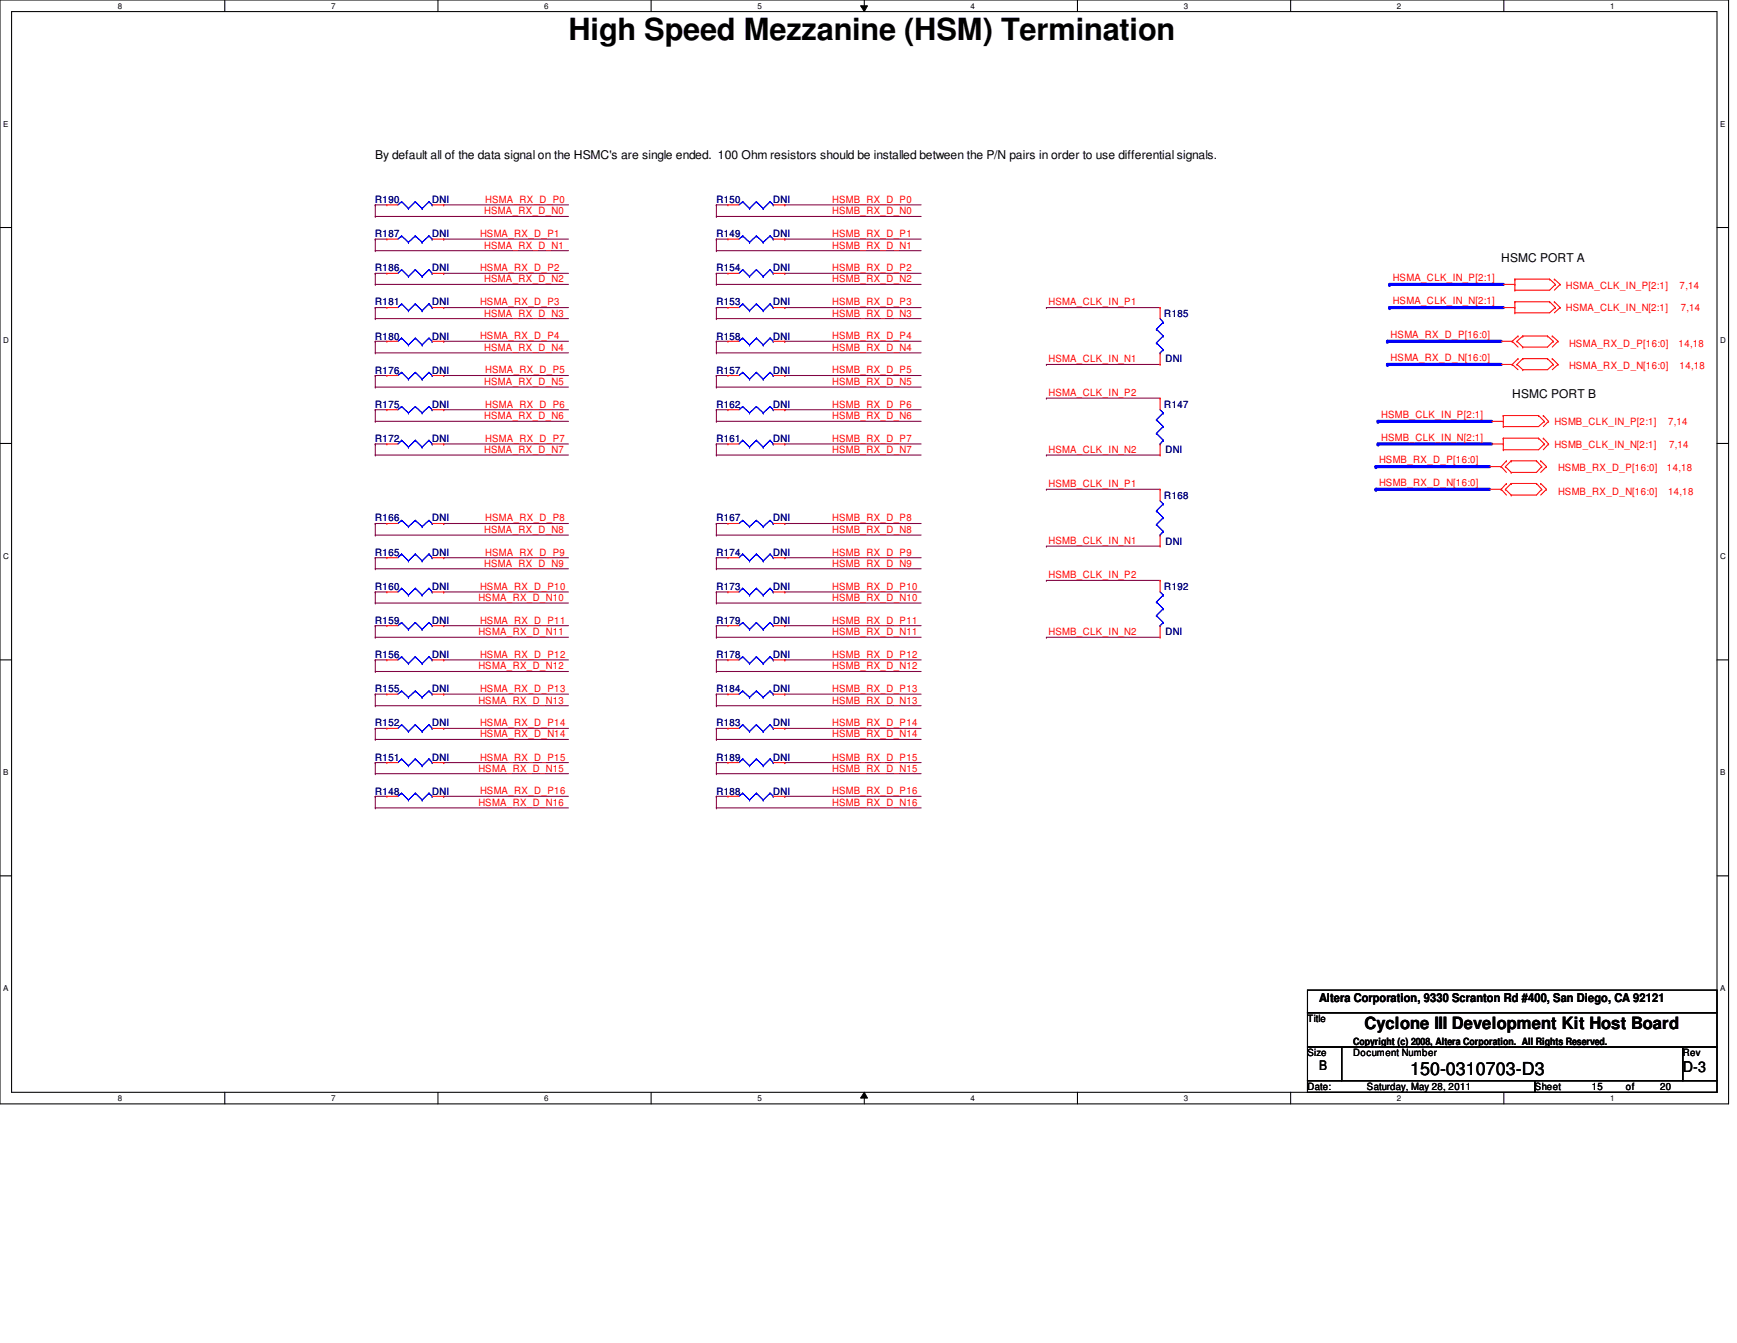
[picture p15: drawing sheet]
<svg xmlns="http://www.w3.org/2000/svg" width="279mm" height="216mm" viewBox="0 0 279 216" stroke-linecap="round" stroke-linejoin="round" font-family="sans-serif">
<defs><g id="words">
<text font-size="4.9" x="91.4" y="6.4">High Speed Mezzanine (HSM) Termination</text>
<text font-size="2.9" x="226.8" y="172.8">150-0310703-D3</text>
<text font-size="2.7" x="219.5" y="165.4">Cyclone III Development Kit Host Board</text>
<text font-size="2.4" x="270.7" y="172.3">D-3</text>
<text font-size="2.1" x="212.2" y="172">B</text>
<g font-size="1.9">
<text x="60.4" y="25.6">By default all of the data signal on the HSMC's are single ended. 100 Ohm resistors should be installed between the P/N pairs in order to use differential signals.</text>
<text x="241.5" y="42.1">HSMC PORT A</text>
<text x="243.2" y="64">HSMC PORT B</text>
<text x="212.2" y="161">Altera Corporation, 9330 Scranton Rd #400, San Diego, CA 92121</text>
</g>
<g font-size="1.6" fill="#000080">
<text x="60.4" y="32.7">R190</text>
<text x="69.5" y="32.7">DNI</text>
<text x="115.2" y="32.7">R150</text>
<text x="124.4" y="32.7">DNI</text>
<text x="60.4" y="38.1">R187</text>
<text x="69.5" y="38.1">DNI</text>
<text x="115.2" y="38.1">R149</text>
<text x="124.4" y="38.1">DNI</text>
<text x="60.4" y="43.6">R186</text>
<text x="69.5" y="43.6">DNI</text>
<text x="115.2" y="43.6">R154</text>
<text x="124.4" y="43.6">DNI</text>
<text x="60.4" y="49.1">R181</text>
<text x="69.5" y="49.1">DNI</text>
<text x="115.2" y="49.1">R153</text>
<text x="124.4" y="49.1">DNI</text>
<text x="187.3" y="51">R185</text>
<text x="60.4" y="54.6">R180</text>
<text x="69.5" y="54.6">DNI</text>
<text x="115.2" y="54.6">R158</text>
<text x="124.4" y="54.6">DNI</text>
<text x="187.5" y="58.3">DNI</text>
<text x="60.4" y="65.5">R175</text>
<text x="60.4" y="60.1">R176</text>
<text x="69.5" y="65.5">DNI</text>
<text x="69.5" y="60.1">DNI</text>
<text x="115.2" y="60.1">R157</text>
<text x="115.2" y="65.5">R162</text>
<text x="124.4" y="60.1">DNI</text>
<text x="124.4" y="65.5">DNI</text>
<text x="187.3" y="65.5">R147</text>
<text x="60.4" y="71">R172</text>
<text x="69.5" y="71">DNI</text>
<text x="115.2" y="71">R161</text>
<text x="124.4" y="71">DNI</text>
<text x="187.5" y="72.9">DNI</text>
<text x="60.4" y="83.8">R166</text>
<text x="69.5" y="83.8">DNI</text>
<text x="115.2" y="83.8">R167</text>
<text x="124.4" y="83.8">DNI</text>
<text x="187.3" y="80.2">R168</text>
<text x="60.4" y="89.3">R165</text>
<text x="69.5" y="89.3">DNI</text>
<text x="115.2" y="89.3">R174</text>
<text x="124.4" y="89.3">DNI</text>
<text x="187.5" y="87.5">DNI</text>
<text x="60.4" y="94.8">R160</text>
<text x="69.5" y="94.8">DNI</text>
<text x="115.2" y="94.8">R173</text>
<text x="124.4" y="94.8">DNI</text>
<text x="187.3" y="94.8">R192</text>
<text x="60.4" y="100.3">R159</text>
<text x="69.5" y="100.3">DNI</text>
<text x="115.2" y="100.3">R179</text>
<text x="124.4" y="100.3">DNI</text>
<text x="60.4" y="105.8">R156</text>
<text x="69.5" y="105.8">DNI</text>
<text x="115.2" y="105.8">R178</text>
<text x="124.4" y="105.8">DNI</text>
<text x="187.5" y="102.1">DNI</text>
<text x="60.4" y="111.3">R155</text>
<text x="69.5" y="111.3">DNI</text>
<text x="115.2" y="111.3">R184</text>
<text x="124.4" y="111.3">DNI</text>
<text x="60.4" y="116.8">R152</text>
<text x="69.5" y="116.8">DNI</text>
<text x="115.2" y="116.8">R183</text>
<text x="124.4" y="116.8">DNI</text>
<text x="60.4" y="122.3">R151</text>
<text x="69.5" y="122.3">DNI</text>
<text x="115.2" y="122.3">R189</text>
<text x="124.4" y="122.3">DNI</text>
<text x="60.4" y="127.8">R148</text>
<text x="69.5" y="127.8">DNI</text>
<text x="115.2" y="127.8">R188</text>
<text x="124.4" y="127.8">DNI</text>
</g>
<g font-size="1.6" fill="#f00">
<text x="77.9" y="34.5">HSMA_RX_D_N0</text>
<text x="78.1" y="32.6">HSMA_RX_D_P0</text>
<text x="133.9" y="32.6">HSMB_RX_D_P0</text>
<text x="133.9" y="34.5">HSMB_RX_D_N0</text>
<text x="77.2" y="38.1">HSMA_RX_D_P1</text>
<text x="77.9" y="40">HSMA_RX_D_N1</text>
<text x="133.9" y="38.1">HSMB_RX_D_P1</text>
<text x="133.9" y="40">HSMB_RX_D_N1</text>
<text x="77.2" y="43.6">HSMA_RX_D_P2</text>
<text x="77.9" y="45.4">HSMA_RX_D_N2</text>
<text x="133.9" y="43.6">HSMB_RX_D_P2</text>
<text x="133.9" y="45.4">HSMB_RX_D_N2</text>
<text x="224" y="45.2">HSMA_CLK_IN_P[2:1]</text>
<text x="251.9" y="46.4">HSMA_CLK_IN_P[2:1]</text>
<text x="270.2" y="46.4">7,14</text>
<text x="77.2" y="49.1">HSMA_RX_D_P3</text>
<text x="77.9" y="50.9">HSMA_RX_D_N3</text>
<text x="133.9" y="49.1">HSMB_RX_D_P3</text>
<text x="133.9" y="50.9">HSMB_RX_D_N3</text>
<text x="168.7" y="49.1">HSMA_CLK_IN_P1</text>
<text x="224" y="48.9">HSMA_CLK_IN_N[2:1]</text>
<text x="251.9" y="50">HSMA_CLK_IN_N[2:1]</text>
<text x="270.3" y="50">7,14</text>
<text x="77.2" y="54.5">HSMA_RX_D_P4</text>
<text x="77.9" y="56.4">HSMA_RX_D_N4</text>
<text x="133.9" y="54.5">HSMB_RX_D_P4</text>
<text x="133.9" y="56.4">HSMB_RX_D_N4</text>
<text x="168.7" y="58.3">HSMA_CLK_IN_N1</text>
<text x="223.7" y="54.4">HSMA_RX_D_P[16:0]</text>
<text x="223.7" y="58.1">HSMA_RX_D_N[16:0]</text>
<text x="252.4" y="55.7">HSMA_RX_D_P[16:0]</text>
<text x="252.4" y="59.4">HSMA_RX_D_N[16:0]</text>
<text x="270" y="55.7">14,18</text>
<text x="270.2" y="59.4">14,18</text>
<text x="77.9" y="61.9">HSMA_RX_D_N5</text>
<text x="78.1" y="60">HSMA_RX_D_P5</text>
<text x="78.1" y="65.5">HSMA_RX_D_P6</text>
<text x="133.9" y="60">HSMB_RX_D_P5</text>
<text x="133.9" y="61.9">HSMB_RX_D_N5</text>
<text x="133.9" y="65.5">HSMB_RX_D_P6</text>
<text x="168.7" y="63.7">HSMA_CLK_IN_P2</text>
<text x="77.9" y="67.4">HSMA_RX_D_N6</text>
<text x="78.1" y="71">HSMA_RX_D_P7</text>
<text x="133.9" y="67.4">HSMB_RX_D_N6</text>
<text x="133.9" y="71">HSMB_RX_D_P7</text>
<text x="222.2" y="70.9">HSMB_CLK_IN_N[2:1]</text>
<text x="222.2" y="67.2">HSMB_CLK_IN_P[2:1]</text>
<text x="250" y="68.3">HSMB_CLK_IN_P[2:1]</text>
<text x="250" y="72">HSMB_CLK_IN_N[2:1]</text>
<text x="268.3" y="68.3">7,14</text>
<text x="268.5" y="72">7,14</text>
<text x="77.9" y="72.8">HSMA_RX_D_N7</text>
<text x="133.9" y="72.8">HSMB_RX_D_N7</text>
<text x="168.7" y="72.8">HSMA_CLK_IN_N2</text>
<text x="221.8" y="74.5">HSMB_RX_D_P[16:0]</text>
<text x="250.6" y="75.8">HSMB_RX_D_P[16:0]</text>
<text x="268.1" y="75.8">14,18</text>
<text x="78.1" y="83.8">HSMA_RX_D_P8</text>
<text x="133.9" y="83.8">HSMB_RX_D_P8</text>
<text x="168.7" y="78.3">HSMB_CLK_IN_P1</text>
<text x="221.8" y="78.1">HSMB_RX_D_N[16:0]</text>
<text x="250.6" y="79.5">HSMB_RX_D_N[16:0]</text>
<text x="268.3" y="79.5">14,18</text>
<text x="77.9" y="85.7">HSMA_RX_D_N8</text>
<text x="78.1" y="89.3">HSMA_RX_D_P9</text>
<text x="133.9" y="85.7">HSMB_RX_D_N8</text>
<text x="133.9" y="89.3">HSMB_RX_D_P9</text>
<text x="168.7" y="87.5">HSMB_CLK_IN_N1</text>
<text x="77.2" y="94.8">HSMA_RX_D_P10</text>
<text x="77.9" y="91.1">HSMA_RX_D_N9</text>
<text x="133.9" y="91.1">HSMB_RX_D_N9</text>
<text x="133.9" y="94.8">HSMB_RX_D_P10</text>
<text x="168.7" y="93">HSMB_CLK_IN_P2</text>
<text x="77" y="96.6">HSMA_RX_D_N10</text>
<text x="77.2" y="100.2">HSMA_RX_D_P11</text>
<text x="133.9" y="96.6">HSMB_RX_D_N10</text>
<text x="133.9" y="100.2">HSMB_RX_D_P11</text>
<text x="77" y="102.1">HSMA_RX_D_N11</text>
<text x="77" y="107.6">HSMA_RX_D_N12</text>
<text x="77.2" y="105.7">HSMA_RX_D_P12</text>
<text x="133.9" y="102.1">HSMB_RX_D_N11</text>
<text x="133.9" y="105.7">HSMB_RX_D_P12</text>
<text x="133.9" y="107.6">HSMB_RX_D_N12</text>
<text x="168.7" y="102.1">HSMB_CLK_IN_N2</text>
<text x="77" y="113.1">HSMA_RX_D_N13</text>
<text x="77.2" y="111.3">HSMA_RX_D_P13</text>
<text x="133.9" y="111.3">HSMB_RX_D_P13</text>
<text x="133.9" y="113.1">HSMB_RX_D_N13</text>
<text x="77.2" y="116.8">HSMA_RX_D_P14</text>
<text x="77.2" y="118.5">HSMA_RX_D_N14</text>
<text x="133.9" y="116.8">HSMB_RX_D_P14</text>
<text x="133.9" y="118.5">HSMB_RX_D_N14</text>
<text x="77" y="124">HSMA_RX_D_N15</text>
<text x="77.2" y="122.3">HSMA_RX_D_P15</text>
<text x="133.9" y="122.3">HSMB_RX_D_P15</text>
<text x="133.9" y="124">HSMB_RX_D_N15</text>
<text x="77" y="129.5">HSMA_RX_D_N16</text>
<text x="77.2" y="127.7">HSMA_RX_D_P16</text>
<text x="133.9" y="127.7">HSMB_RX_D_P16</text>
<text x="133.9" y="129.5">HSMB_RX_D_N16</text>
</g>
<g font-size="1.6">
<text x="210.3" y="164.3">Title</text>
<text x="217.7" y="168">Copyright (c) 2008, Altera Corporation. All Rights Reserved.</text>
<text x="210.3" y="169.8">Size</text>
<text x="217.7" y="169.8">Document Number</text>
<text x="270.7" y="169.8">Rev</text>
<text x="210.3" y="175.3">Date:</text>
<text x="219.9" y="175.3">Saturday, May 28, 2011</text>
<text x="246.9" y="175.3">Sheet</text>
<text x="256" y="175.3">15</text>
<text x="261.5" y="175.3">of</text>
<text x="267" y="175.3">20</text>
</g>
<g font-size="1.3">
<text x="19" y="1.4">8</text>
<text x="53.3" y="1.4">7</text>
<text x="87.5" y="1.4">6</text>
<text x="121.8" y="1.4">5</text>
<text x="156.1" y="1.4">4</text>
<text x="190.4" y="1.4">3</text>
<text x="224.7" y="1.4">2</text>
<text x="259" y="1.4">1</text>
<text x=".5" y="20.4">E</text>
<text x="276.7" y="20.4">E</text>
<text x=".5" y="55.1">D</text>
<text x="276.7" y="55.1">D</text>
<text x=".5" y="89.8">C</text>
<text x="276.7" y="89.8">C</text>
<text x=".5" y="124.6">B</text>
<text x="276.7" y="124.6">B</text>
<text x=".5" y="159.3">A</text>
<text x="276.7" y="159.3">A</text>
<text x="19" y="177">8</text>
<text x="53.3" y="177">7</text>
<text x="87.5" y="177">6</text>
<text x="121.8" y="177">5</text>
<text x="156.1" y="177">4</text>
<text x="190.4" y="177">3</text>
<text x="224.7" y="177">2</text>
<text x="259" y="177">1</text>
</g>
</g></defs>
<path d="M0 0h278v177.5h-278zM1.9 1.9h274.3v173.7h-274.3z" fill="none" stroke="#000" stroke-width=".17"/>
<g fill="#fff">
<path d="M19 .3h.6v1.4h-.6z"/>
<path d="M19 175.9h.6v1.4h-.6z"/>
</g>
<path d="M36.2 0v1.9M36.2 175.6v1.9" fill="none" stroke="#000" stroke-width=".17"/>
<g fill="#fff">
<path d="M53.3 .3h.6v1.4h-.6z"/>
<path d="M53.3 175.9h.6v1.4h-.6z"/>
</g>
<path d="M70.4 0v1.9M70.4 175.6v1.9" fill="none" stroke="#000" stroke-width=".17"/>
<g fill="#fff">
<path d="M87.5 .3h.7v1.4h-.7z"/>
<path d="M87.5 175.9h.7v1.4h-.7z"/>
</g>
<path d="M104.7 0v1.9M104.7 175.6v1.9" fill="none" stroke="#000" stroke-width=".17"/>
<g fill="#fff">
<path d="M121.8 .3h.7v1.4h-.7z"/>
<path d="M121.8 175.9h.7v1.4h-.7z"/>
</g>
<path d="M139 0v1.9M139 175.6v1.9" fill="none" stroke="#000" stroke-width=".17"/>
<path d="M138.4 .9h1.1l-.5 1zM139 175.6l.5 .9h-1.1z" fill="#000"/>
<path d="M138.4 .9h1.1l-.5 1zM139 175.6l.5 .9h-1.1z" fill="none" stroke="#000" stroke-width=".16"/>
<g fill="#fff">
<path d="M156.1 .3h.7v1.4h-.7z"/>
<path d="M156.1 175.9h.7v1.4h-.7z"/>
</g>
<path d="M173.3 0v1.9M173.3 175.6v1.9" fill="none" stroke="#000" stroke-width=".17"/>
<g fill="#fff">
<path d="M190.4 .3h.7v1.4h-.7z"/>
<path d="M190.4 175.9h.7v1.4h-.7z"/>
</g>
<path d="M207.6 0v1.9M207.6 175.6v1.9" fill="none" stroke="#000" stroke-width=".17"/>
<g fill="#fff">
<path d="M224.7 .3h.7v1.4h-.7z"/>
<path d="M224.7 175.9h.7v1.4h-.7z"/>
</g>
<path d="M241.9 0v1.9M241.9 175.6v1.9" fill="none" stroke="#000" stroke-width=".17"/>
<g fill="#fff">
<path d="M259 .3h.7v1.4h-.7z"/>
<path d="M259 175.9h.7v1.4h-.7z"/>
<path d="M.5 19.2h.9v1.5h-.9z"/>
<path d="M276.7 19.2h.8v1.5h-.8z"/>
<path d="M.5 53.9h.9v1.5h-.9z"/>
<path d="M276.7 53.9h.9v1.5h-.9z"/>
</g>
<path d="M0 36.6h1.9M276.2 36.6h1.8" fill="none" stroke="#000" stroke-width=".17"/>
<g fill="#fff">
<path d="M.5 88.6h.9v1.5h-.9z"/>
<path d="M276.7 88.6h.9v1.5h-.9z"/>
</g>
<path d="M0 71.3h1.9M276.2 71.3h1.8" fill="none" stroke="#000" stroke-width=".17"/>
<g fill="#fff">
<path d="M.5 123.4h.9v1.5h-.9z"/>
<path d="M276.7 123.4h.8v1.5h-.8z"/>
</g>
<path d="M0 106.1h1.9M276.2 106.1h1.8" fill="none" stroke="#000" stroke-width=".17"/>
<g fill="#fff">
<path d="M.5 158.2h.8v1.4h-.8z"/>
<path d="M276.7 158.2h.8v1.4h-.8z"/>
</g>
<path d="M0 140.8h1.9M276.2 140.8h1.8" fill="none" stroke="#000" stroke-width=".17"/>
<g fill="none" stroke="#800040" stroke-width=".17">
<path d="M60.4 34.8h.1M60.4 34.8h31M71.4 38.4h.1M71.4 32.9h.1M71.4 38.4h20M71.4 32.9h20M115.2 34.8h.1M115.2 34.8h33M126.2 32.9h.1M126.2 38.4h.1M126.2 38.4h22M126.2 32.9h22"/>
<path d="M60.4 40.3h.1M60.4 45.7h.1M60.4 51.2h.1M60.4 56.7h.1M60.4 40.3h31M60.4 45.7h31M60.4 51.2h31M60.4 56.7h31M71.4 43.9h.1M71.4 49.4h.1M71.4 54.9h.1M71.4 43.9h20"/>
<path d="M71.4 49.4h20M71.4 54.9h20M115.2 40.3h.1M115.2 45.7h.1M115.2 51.2h.1M115.2 56.7h.1M115.2 40.3h33M115.2 45.7h33M115.2 51.2h33M115.2 56.7h33M126.2 43.9h.1M126.2 49.4h.1"/>
<path d="M126.2 54.9h.1M126.2 43.9h22M126.2 49.4h22M126.2 54.9h22M60.4 62.2h.1M60.4 67.7h.1M60.4 73.2h.1M60.4 62.2h31M60.4 67.7h31M60.4 73.2h31M71.4 60.4h.1M71.4 65.9h.1"/>
<path d="M71.4 71.4h.1M71.4 60.4h20M71.4 65.9h20M71.4 71.4h20M115.2 62.2h.1M115.2 67.7h.1M115.2 73.2h.1M115.2 62.2h33M115.2 67.7h33M115.2 73.2h33M126.2 60.4h.1M126.2 65.9h.1"/>
<path d="M126.2 71.4h.1M126.2 60.4h22M126.2 65.9h22M126.2 71.4h22M168.3 64h.1M168.3 73.2h.1M168.3 73.2h18.3M168.3 64h18.3M60.4 96.9h.1M60.4 91.4h.1M60.4 86h.1M60.4 96.9h31"/>
<path d="M60.4 91.4h31M60.4 86h31M71.4 95.2h.1M71.4 89.7h.1M71.4 84.2h.1M71.4 95.2h20M71.4 89.7h20M71.4 84.2h20M115.2 86h.1M115.2 91.4h.1M115.2 96.9h.1M115.2 96.9h33"/>
<path d="M115.2 91.4h33M115.2 86h33M126.2 84.2h.1M126.2 89.7h.1M126.2 95.2h.1M126.2 95.2h22M126.2 89.7h22M126.2 84.2h22M60.4 102.4h.1M60.4 107.9h.1M60.4 113.5h.1M60.4 118.9h.1"/>
<path d="M60.4 102.4h31M60.4 107.9h31M60.4 113.5h31M60.4 118.9h31M71.4 100.6h.1M71.4 106.1h.1M71.4 111.6h.1M71.4 117.1h.1M71.4 100.6h20M71.4 106.1h20M71.4 111.6h20M71.4 117.1h20"/>
<path d="M115.2 102.4h.1M115.2 107.9h.1M115.2 113.5h.1M115.2 118.9h.1M115.2 102.4h33M115.2 107.9h33M115.2 113.5h33M115.2 118.9h33M126.2 100.6h.1M126.2 106.1h.1M126.2 111.6h.1M126.2 117.1h.1"/>
<path d="M126.2 100.6h22M126.2 106.1h22M126.2 111.6h22M126.2 117.1h22M60.4 124.4h.1M60.4 129.9h.1M60.4 124.4h31M60.4 129.9h31M71.4 122.6h.1M71.4 128h.1M71.4 122.6h20M71.4 128h20"/>
<path d="M115.2 124.4h.1M115.2 129.9h.1M115.2 124.4h33M115.2 129.9h33M126.2 122.6h.1M126.2 128h.1M126.2 122.6h22M126.2 128h22"/>
</g>
<path d="M223.2 54.9h18.3" fill="none" stroke="#00f" stroke-width=".51"/>
<circle cx="223.2" cy="54.9" r=".25" fill="#00f"/>
<path d="M223.2 58.6h18.3" fill="none" stroke="#00f" stroke-width=".51"/>
<circle cx="223.2" cy="58.6" r=".25" fill="#00f"/>
<path d="M223.5 45.7h18.3" fill="none" stroke="#00f" stroke-width=".51"/>
<circle cx="223.5" cy="45.7" r=".25" fill="#00f"/>
<path d="M223.5 49.4h18.3" fill="none" stroke="#00f" stroke-width=".51"/>
<circle cx="223.5" cy="49.4" r=".25" fill="#00f"/>
<path d="M168.3 49.4h.1M168.3 58.6h.1M168.3 49.4h18.3M168.3 58.6h18.3M168.3 78.7h.1M168.3 78.7h18.3M168.3 93.3h.1M168.3 87.8h.1M168.3 93.3h18.3M168.3 87.8h18.3M168.3 102.4h.1M168.3 102.4h18.3" fill="none" stroke="#800040" stroke-width=".17"/>
<path d="M221.3 75h18.3" fill="none" stroke="#00f" stroke-width=".51"/>
<circle cx="221.3" cy="75" r=".25" fill="#00f"/>
<path d="M221.7 71.4h18.2" fill="none" stroke="#00f" stroke-width=".51"/>
<circle cx="221.7" cy="71.4" r=".25" fill="#00f"/>
<path d="M221.7 67.7h18.2" fill="none" stroke="#00f" stroke-width=".51"/>
<circle cx="221.7" cy="67.7" r=".25" fill="#00f"/>
<path d="M221.3 78.7h18.3" fill="none" stroke="#00f" stroke-width=".51"/>
<circle cx="221.3" cy="78.7" r=".25" fill="#00f"/>
<g fill="none" stroke="#800040" stroke-width=".17">
<path d="M60.4 32.9h.1M60.4 38.4h.1M60.4 32.9v1.9M60.4 38.4v1.9M60.4 32.9h1.8M60.4 38.4h1.8M115.2 32.9h.1M115.2 38.4h.1M115.2 32.9h1.9M115.2 38.4h1.9M115.2 32.9v1.9M115.2 38.4v1.9"/>
<path d="M60.4 43.9h.1M60.4 49.4h.1M60.4 54.9h.1M60.4 43.9v1.8M60.4 49.4v1.8M60.4 54.9v1.8M60.4 43.9h1.8M60.4 49.4h1.8M60.4 54.9h1.8M115.2 43.9h.1M115.2 49.4h.1M115.2 54.9h.1"/>
<path d="M115.2 43.9h1.9M115.2 49.4h1.9M115.2 54.9h1.9M115.2 43.9v1.8M115.2 49.4v1.8M115.2 54.9v1.8M60.4 60.4h.1M60.4 65.9h.1M60.4 71.4h.1M60.4 60.4v1.8M60.4 65.9v1.8M60.4 71.4v1.8"/>
<path d="M60.4 60.4h1.8M60.4 65.9h1.8M60.4 71.4h1.8M115.2 60.4h.1M115.2 65.9h.1M115.2 71.4h.1M115.2 60.4h1.9M115.2 65.9h1.9M115.2 71.4h1.9M115.2 60.4v1.8M115.2 65.9v1.8M115.2 71.4v1.8"/>
<path d="M60.4 84.2h.1M60.4 89.7h.1M60.4 95.2h.1M60.4 84.2v1.8M60.4 89.7v1.7M60.4 95.2v1.7M60.4 84.2h1.8M60.4 89.7h1.8M60.4 95.2h1.8M115.2 84.2h.1M115.2 89.7h.1M115.2 95.2h.1"/>
<path d="M115.2 84.2h1.9M115.2 89.7h1.9M115.2 95.2h1.9M115.2 84.2v1.8M115.2 89.7v1.7M115.2 95.2v1.7M60.4 100.6h.1M60.4 106.1h.1M60.4 111.6h.1M60.4 117.1h.1M60.4 100.6v1.8M60.4 106.1v1.8"/>
<path d="M60.4 111.6v1.9M60.4 117.1v1.8M60.4 100.6h1.8M60.4 106.1h1.8M60.4 111.6h1.8M60.4 117.1h1.8M115.2 100.6h.1M115.2 106.1h.1M115.2 111.6h.1M115.2 117.1h.1M115.2 100.6h1.9M115.2 106.1h1.9"/>
<path d="M115.2 111.6h1.9M115.2 117.1h1.9M115.2 100.6v1.8M115.2 106.1v1.8M115.2 111.6v1.9M115.2 117.1v1.8M60.4 122.6h.1M60.4 128h.1M60.4 122.6v1.8M60.4 128v1.9M60.4 122.6h1.8M60.4 128h1.8"/>
<path d="M115.2 122.6h.1M115.2 128h.1M115.2 122.6h1.9M115.2 128h1.9M115.2 122.6v1.8M115.2 128v1.9"/>
</g>
<g fill="none" stroke="#f00" stroke-width=".17">
<path d="M62.2 38.4h.1M62.2 32.9h.1M62.2 38.4h1.8M62.2 32.9h1.8M69.5 38.4h1.9M69.5 32.9h1.9M71.4 38.4h.1M71.4 32.9h.1M117.1 38.4h.1M117.1 32.9h.1M117.1 38.4h1.8M117.1 32.9h1.8"/>
<path d="M124.4 38.4h1.8M124.4 32.9h1.8M126.2 38.4h.1M126.2 32.9h.1M62.2 43.9h.1M62.2 49.4h.1M62.2 54.9h.1M62.2 49.4h1.8M62.2 54.9h1.8M62.2 43.9h1.8M69.5 49.4h1.9M69.5 54.9h1.9"/>
<path d="M69.5 43.9h1.9M71.4 43.9h.1M71.4 49.4h.1M71.4 54.9h.1M117.1 43.9h.1M117.1 49.4h.1M117.1 54.9h.1M117.1 49.4h1.8M117.1 54.9h1.8M117.1 43.9h1.8M124.4 49.4h1.8M124.4 54.9h1.8"/>
<path d="M124.4 43.9h1.8M126.2 43.9h.1M126.2 49.4h.1M126.2 54.9h.1M186.6 49.4h.1M186.6 58.6h.1M186.6 49.4v1.8M186.6 56.7v1.9M241.5 54.9h1.7M241.5 58.6h1.7M241.8 45.7h1.9M241.8 49.4h1.9"/>
<path d="M243.2 54.9h.1M243.2 58.6h.1M243.2 54.9l1 .9M243.2 58.6l1 .8M243.7 44.9h.1M243.7 46.7h.1M243.7 45.7h.1M243.7 48.5h.1M243.7 50.3h.1M243.7 49.4h.1M243.7 44.9h5.6M243.7 44.9v1.8"/>
<path d="M243.7 48.5v1.8M243.7 48.5h5.6M244 54.9h.1M244 58.6h.1M244 54.9l.9 .9M244 58.6l.9 .8M244.2 54h.1M244.2 57.7h.1M244.2 54l-1 .9M244.2 57.7l-1 .9M244.9 54h.1M244.9 55.8h.1"/>
<path d="M244.9 57.7h.1M244.9 59.4h.1M244.9 54h4M244.9 54l-.9 .9M244.9 57.7h4M244.9 57.7l-.9 .9M248.9 54h.1M248.9 57.7h.1M248.9 54l1 .9M248.9 57.7l1 .9M249.3 44.9h.1M249.3 48.5h.1"/>
<path d="M249.3 44.9l.9 .8M249.3 48.5l.9 .9M249.7 54h.1M249.7 57.7h.1M249.7 54l.9 .9M249.7 57.7l.9 .9M249.9 54.9h.1M249.9 58.6h.1M249.9 54.9l-1 .9h-4M249.9 58.6l-1 .8h-4M250 44.9h.1M250 48.5h.1"/>
<path d="M250 44.9l1 .8M250 48.5l1 .9M250.2 45.7h.1M250.2 49.4h.1M250.2 45.7l-.9 1h-5.6M250.2 49.4l-.9 .9h-5.6M250.6 54.9h.1M250.6 58.6h.1M250.6 54.9l-.9 .9M250.6 58.6l-.9 .8M251 45.7h.1M251 49.4h.1"/>
<path d="M251 45.7l-1 1M251 49.4l-1 .9M62.2 65.9h.1M62.2 71.4h.1M62.2 60.4h.1M62.2 71.4h1.8M62.2 65.9h1.8M62.2 60.4h1.8M69.5 71.4h1.9M69.5 65.9h1.9M69.5 60.4h1.9M71.4 65.9h.1"/>
<path d="M71.4 71.4h.1M71.4 60.4h.1M117.1 60.4h.1M117.1 65.9h.1M117.1 71.4h.1M117.1 71.4h1.8M117.1 65.9h1.8M117.1 60.4h1.8M124.4 71.4h1.8M124.4 65.9h1.8M124.4 60.4h1.8M126.2 60.4h.1"/>
<path d="M126.2 65.9h.1M126.2 71.4h.1M186.6 64h.1M186.6 73.2h.1M186.6 78.7h.1M186.6 64v1.9M186.6 71.4v1.8M186.6 78.7v1.8M239.6 75h1.9M239.6 78.7h1.9M239.9 67.7h1.9M239.9 71.4h1.9"/>
<path d="M241.5 75h.1M241.5 78.7h.1M241.5 75l.8 .9M241.5 78.7l.8 .9M241.8 66.8h.1M241.8 68.6h.1M241.8 67.7h.1M241.8 70.4h.1M241.8 72.3h.1M241.8 71.4h.1M241.8 66.8h5.7M241.8 66.8v1.8"/>
<path d="M241.8 70.4v1.9M241.8 70.4h5.7M242.1 75h.1M242.1 78.7h.1M242.1 75l1 .9M242.1 78.7l1 .9M242.3 74.1h.1M242.3 77.7h.1M242.3 74.1l-.8 .9M242.3 77.7l-.8 1M243.1 74.1h.1M243.1 75.9h.1"/>
<path d="M243.1 77.7h.1M243.1 79.6h.1M243.1 74.1h4M243.1 74.1l-1 .9M243.1 77.7h4M243.1 77.7l-1 1M247.1 74.1h.1M247.1 77.7h.1M247.1 74.1l.9 .9M247.1 77.7l.9 1M247.5 66.8h.1M247.5 70.4h.1"/>
<path d="M247.5 66.8l.9 .9M247.5 70.4l.9 1M247.8 74.1h.1M247.8 77.7h.1M247.8 74.1l1 .9M247.8 77.7l1 1M248 75h.1M248 78.7h.1M248 75l-.9 .9h-4M248 78.7l-.9 .9h-4M248.2 66.8h.1M248.2 70.4h.1"/>
<path d="M248.2 66.8l.9 .9M248.2 70.4l.9 1M248.4 67.7h.1M248.4 71.4h.1M248.4 67.7l-.9 .9h-5.7M248.4 71.4l-.9 .9h-5.7M248.8 75h.1M248.8 78.7h.1M248.8 75l-1 .9M248.8 78.7l-1 .9M249.1 67.7h.1M249.1 71.4h.1"/>
<path d="M249.1 67.7l-.9 .9M249.1 71.4l-.9 .9M62.2 84.2h.1M62.2 89.7h.1M62.2 95.2h.1M62.2 84.2h1.8M62.2 89.7h1.8M62.2 95.2h1.8M69.5 84.2h1.9M69.5 89.7h1.9M69.5 95.2h1.9M71.4 84.2h.1"/>
<path d="M71.4 89.7h.1M71.4 95.2h.1M117.1 84.2h.1M117.1 89.7h.1M117.1 95.2h.1M117.1 84.2h1.8M117.1 89.7h1.8M117.1 95.2h1.8M124.4 84.2h1.8M124.4 89.7h1.8M124.4 95.2h1.8M126.2 84.2h.1"/>
<path d="M126.2 89.7h.1M126.2 95.2h.1M186.6 93.3h.1M186.6 87.8h.1M186.6 86v1.8M186.6 93.3v1.9M62.2 100.6h.1M62.2 106.1h.1M62.2 111.6h.1M62.2 117.1h.1M62.2 100.6h1.8M62.2 106.1h1.8"/>
<path d="M62.2 111.6h1.8M62.2 117.1h1.8M69.5 100.6h1.9M69.5 106.1h1.9M69.5 111.6h1.9M69.5 117.1h1.9M71.4 100.6h.1M71.4 106.1h.1M71.4 111.6h.1M71.4 117.1h.1M117.1 106.1h.1M117.1 111.6h.1"/>
<path d="M117.1 117.1h.1M117.1 100.6h.1M117.1 100.6h1.8M117.1 106.1h1.8M117.1 111.6h1.8M117.1 117.1h1.8M124.4 100.6h1.8M124.4 106.1h1.8M124.4 111.6h1.8M124.4 117.1h1.8M126.2 106.1h.1M126.2 111.6h.1"/>
<path d="M126.2 117.1h.1M126.2 100.6h.1M186.6 102.4h.1M186.6 100.6v1.8M62.2 122.6h.1M62.2 128h.1M62.2 122.6h1.8M62.2 128h1.8M69.5 122.6h1.9M69.5 128h1.9M71.4 122.6h.1M71.4 128h.1"/>
<path d="M117.1 122.6h.1M117.1 128h.1M117.1 122.6h1.8M117.1 128h1.8M124.4 122.6h1.8M124.4 128h1.8M126.2 122.6h.1M126.2 128h.1"/>
</g>
<path d="M210.3 159.2h65.9v3.6h-65.9zM210.3 162.8h65.9v5.5h-65.9zM210.3 168.3h5.5v5.4h-5.5zM210.3 173.7h36.6v1.9h-36.6zM215.8 168.3h54.9v5.4h-54.9zM246.9 173.7h29.3v1.9h-29.3zM270.7 168.3h5.5v5.4h-5.5z" fill="none" stroke="#000" stroke-width=".17"/>
<g fill="none" stroke="#00f" stroke-width=".17">
<path d="M64.6 37.9h.1M64.6 32.4h.1M64.6 37.9l-.6 .5M64.6 37.9l1.1 1M64.6 32.4l-.6 .5M64.6 32.4l1.1 1.1M65.7 38.9h.1M65.7 33.5h.1M66.8 37.9h.1M66.8 32.4h.1M66.8 37.9l-1.1 1M66.8 37.9l1.1 1"/>
<path d="M66.8 32.4l-1.1 1.1M66.8 32.4l1.1 1.1M67.9 38.9h.1M67.9 33.5h.1M69 37.9h.1M69 32.4h.1M69 37.9l-1.1 1M69 37.9l.5 .5M69 32.4l-1.1 1.1M69 32.4l.5 .5M69.5 38.4h.1M69.5 32.9h.1"/>
<path d="M119.5 37.9h.1M119.5 32.4h.1M119.5 37.9l-.6 .5M119.5 37.9l1.1 1M119.5 32.4l-.6 .5M119.5 32.4l1.1 1.1M120.6 38.9h.1M120.6 33.5h.1M121.7 37.9h.1M121.7 32.4h.1M121.7 37.9l-1.1 1M121.7 37.9l1.1 1"/>
<path d="M121.7 32.4l-1.1 1.1M121.7 32.4l1.1 1.1M122.8 38.9h.1M122.8 33.5h.1M123.9 37.9h.1M123.9 32.4h.1M123.9 37.9l-1.1 1M123.9 37.9l.5 .5M123.9 32.4l-1.1 1.1M123.9 32.4l.5 .5M124.4 38.4h.1M124.4 32.9h.1"/>
<path d="M64.6 43.3h.1M64.6 48.9h.1M64.6 54.4h.1M64.6 59.9h.1M64.6 43.3l-.6 .6M64.6 43.3l1.1 1.1M64.6 48.9l-.6 .5M64.6 48.9l1.1 1.1M64.6 54.4l-.6 .5M64.6 54.4l1.1 1.1M64.6 59.9l-.6 .5M64.6 59.9l1.1 1.1"/>
<path d="M65.7 44.4h.1M65.7 50h.1M65.7 55.5h.1M66.8 43.3h.1M66.8 48.9h.1M66.8 54.4h.1M66.8 59.9h.1M66.8 43.3l-1.1 1.1M66.8 43.3l1.1 1.1M66.8 48.9l-1.1 1.1M66.8 48.9l1.1 1.1M66.8 54.4l-1.1 1.1"/>
<path d="M66.8 54.4l1.1 1.1M66.8 59.9l-1.1 1.1M66.8 59.9l1.1 1.1M67.9 44.4h.1M67.9 50h.1M67.9 55.5h.1M69 43.3h.1M69 48.9h.1M69 54.4h.1M69 59.9h.1M69 43.3l-1.1 1.1M69 43.3l.5 .6"/>
<path d="M69 48.9l-1.1 1.1M69 48.9l.5 .5M69 54.4l-1.1 1.1M69 54.4l.5 .5M69 59.9l-1.1 1.1M69 59.9l.5 .5M69.5 43.9h.1M69.5 49.4h.1M69.5 54.9h.1M119.5 43.3h.1M119.5 48.9h.1M119.5 54.4h.1"/>
<path d="M119.5 59.9h.1M119.5 43.3l-.6 .6M119.5 43.3l1.1 1.1M119.5 48.9l-.6 .5M119.5 48.9l1.1 1.1M119.5 54.4l-.6 .5M119.5 54.4l1.1 1.1M119.5 59.9l-.6 .5M119.5 59.9l1.1 1.1M120.6 44.4h.1M120.6 50h.1M120.6 55.5h.1"/>
<path d="M121.7 43.3h.1M121.7 48.9h.1M121.7 54.4h.1M121.7 59.9h.1M121.7 43.3l-1.1 1.1M121.7 43.3l1.1 1.1M121.7 48.9l-1.1 1.1M121.7 48.9l1.1 1.1M121.7 54.4l-1.1 1.1M121.7 54.4l1.1 1.1M121.7 59.9l-1.1 1.1M121.7 59.9l1.1 1.1"/>
<path d="M122.8 44.4h.1M122.8 50h.1M122.8 55.5h.1M123.9 43.3h.1M123.9 48.9h.1M123.9 54.4h.1M123.9 59.9h.1M123.9 43.3l-1.1 1.1M123.9 43.3l.5 .6M123.9 48.9l-1.1 1.1M123.9 48.9l.5 .5M123.9 54.4l-1.1 1.1"/>
<path d="M123.9 54.4l.5 .5M123.9 59.9l-1.1 1.1M123.9 59.9l.5 .5M124.4 43.9h.1M124.4 49.4h.1M124.4 54.9h.1M186 52.9h.1M186 55.1h.1M186 52.9l1.1 1.1M186 55.1l1.1 1.1M186.6 56.7h.1M186.6 51.2l.5 .6"/>
<path d="M187.1 51.8h.1M187.1 54h.1M187.1 56.2h.1M187.1 51.8l-1.1 1.1M187.1 54l-1.1 1.1M187.1 56.2l-.5 .5M64.6 65.4h.1M64.6 70.8h.1M64.6 65.4l-.6 .5M64.6 65.4l1.1 1M64.6 70.8l-.6 .6M64.6 70.8l1.1 1.1"/>
<path d="M65.7 66.4h.1M65.7 71.9h.1M65.7 61h.1M66.8 65.4h.1M66.8 70.8h.1M66.8 65.4l-1.1 1M66.8 65.4l1.1 1M66.8 70.8l-1.1 1.1M66.8 70.8l1.1 1.1M67.9 66.4h.1M67.9 71.9h.1M67.9 61h.1"/>
<path d="M69 65.4h.1M69 70.8h.1M69 65.4l-1.1 1M69 65.4l.5 .5M69 70.8l-1.1 1.1M69 70.8l.5 .6M69.5 65.9h.1M69.5 71.4h.1M69.5 60.4h.1M119.5 65.4h.1M119.5 70.8h.1M119.5 65.4l-.6 .5"/>
<path d="M119.5 65.4l1.1 1M119.5 70.8l-.6 .6M119.5 70.8l1.1 1.1M120.6 61h.1M120.6 66.4h.1M120.6 71.9h.1M121.7 65.4h.1M121.7 70.8h.1M121.7 65.4l-1.1 1M121.7 65.4l1.1 1M121.7 70.8l-1.1 1.1M121.7 70.8l1.1 1.1"/>
<path d="M122.8 61h.1M122.8 66.4h.1M122.8 71.9h.1M123.9 65.4h.1M123.9 70.8h.1M123.9 65.4l-1.1 1M123.9 65.4l.5 .5M123.9 70.8l-1.1 1.1M123.9 70.8l.5 .6M124.4 60.4h.1M124.4 65.9h.1M124.4 71.4h.1"/>
<path d="M186 67.5h.1M186 69.7h.1M186 67.5l1.1 1.1M186 69.7l1.1 1.1M186.6 71.4h.1M186.6 65.9l.5 .5M187.1 66.4h.1M187.1 68.6h.1M187.1 70.8h.1M187.1 66.4l-1.1 1.1M187.1 68.6l-1.1 1.1M187.1 70.8l-.5 .6"/>
<path d="M64.6 83.7h.1M64.6 89.1h.1M64.6 94.6h.1M64.6 83.7l-.6 .5M64.6 83.7l1.1 1M64.6 89.1l-.6 .6M64.6 89.1l1.1 1.1M64.6 94.6l-.6 .6M64.6 94.6l1.1 1.1M65.7 84.7h.1M65.7 90.2h.1M65.7 95.7h.1"/>
<path d="M66.8 83.7h.1M66.8 89.1h.1M66.8 94.6h.1M66.8 83.7l-1.1 1M66.8 83.7l1.1 1M66.8 89.1l-1.1 1.1M66.8 89.1l1.1 1.1M66.8 94.6l-1.1 1.1M66.8 94.6l1.1 1.1M67.9 84.7h.1M67.9 90.2h.1M67.9 95.7h.1"/>
<path d="M69 83.7h.1M69 89.1h.1M69 94.6h.1M69 83.7l-1.1 1M69 83.7l.5 .5M69 89.1l-1.1 1.1M69 89.1l.5 .6M69 94.6l-1.1 1.1M69 94.6l.5 .6M69.5 84.2h.1M69.5 89.7h.1M69.5 95.2h.1"/>
<path d="M119.5 83.7h.1M119.5 89.1h.1M119.5 94.6h.1M119.5 83.7l-.6 .5M119.5 83.7l1.1 1M119.5 89.1l-.6 .6M119.5 89.1l1.1 1.1M119.5 94.6l-.6 .6M119.5 94.6l1.1 1.1M120.6 84.7h.1M120.6 90.2h.1M120.6 95.7h.1"/>
<path d="M121.7 83.7h.1M121.7 89.1h.1M121.7 94.6h.1M121.7 83.7l-1.1 1M121.7 83.7l1.1 1M121.7 89.1l-1.1 1.1M121.7 89.1l1.1 1.1M121.7 94.6l-1.1 1.1M121.7 94.6l1.1 1.1M122.8 84.7h.1M122.8 90.2h.1M122.8 95.7h.1"/>
<path d="M123.9 83.7h.1M123.9 89.1h.1M123.9 94.6h.1M123.9 83.7l-1.1 1M123.9 83.7l.5 .5M123.9 89.1l-1.1 1.1M123.9 89.1l.5 .6M123.9 94.6l-1.1 1.1M123.9 94.6l.5 .6M124.4 84.2h.1M124.4 89.7h.1M124.4 95.2h.1"/>
<path d="M186 96.8h.1M186 99h.1M186 82.1h.1M186 84.3h.1M186 96.8l1.1 1.1M186 99l1.1 1.1M186 82.1l1.1 1.1M186 84.3l1.1 1.1M186.6 86h.1M186.6 95.2l.5 .5M186.6 80.5l.5 .5M187.1 95.7h.1"/>
<path d="M187.1 97.9h.1M187.1 81h.1M187.1 83.2h.1M187.1 85.4h.1M187.1 95.7l-1.1 1.1M187.1 97.9l-1.1 1.1M187.1 81l-1.1 1.1M187.1 83.2l-1.1 1.1M187.1 85.4l-.5 .6M64.6 100.1h.1M64.6 105.6h.1M64.6 111.1h.1"/>
<path d="M64.6 116.5h.1M64.6 100.1l-.6 .5M64.6 100.1l1.1 1.1M64.6 105.6l-.6 .5M64.6 105.6l1.1 1.1M64.6 111.1l-.6 .5M64.6 111.1l1.1 1M64.6 116.5l-.6 .6M64.6 116.5l1.1 1.1M65.7 101.2h.1M65.7 106.7h.1M65.7 112.1h.1"/>
<path d="M65.7 117.6h.1M66.8 100.1h.1M66.8 105.6h.1M66.8 111.1h.1M66.8 116.5h.1M66.8 100.1l-1.1 1.1M66.8 100.1l1.1 1.1M66.8 105.6l-1.1 1.1M66.8 105.6l1.1 1.1M66.8 111.1l-1.1 1M66.8 111.1l1.1 1M66.8 116.5l-1.1 1.1"/>
<path d="M66.8 116.5l1.1 1.1M67.9 101.2h.1M67.9 106.7h.1M67.9 112.1h.1M67.9 117.6h.1M69 100.1h.1M69 105.6h.1M69 111.1h.1M69 116.5h.1M69 100.1l-1.1 1.1M69 100.1l.5 .5M69 105.6l-1.1 1.1"/>
<path d="M69 105.6l.5 .5M69 111.1l-1.1 1M69 111.1l.5 .5M69 116.5l-1.1 1.1M69 116.5l.5 .6M69.5 100.6h.1M69.5 106.1h.1M69.5 111.6h.1M69.5 117.1h.1M119.5 105.6h.1M119.5 111.1h.1M119.5 116.5h.1"/>
<path d="M119.5 100.1h.1M119.5 105.6l-.6 .5M119.5 105.6l1.1 1.1M119.5 111.1l-.6 .5M119.5 111.1l1.1 1M119.5 116.5l-.6 .6M119.5 116.5l1.1 1.1M119.5 100.1l-.6 .5M119.5 100.1l1.1 1.1M120.6 106.7h.1M120.6 112.1h.1M120.6 117.6h.1"/>
<path d="M120.6 101.2h.1M121.7 105.6h.1M121.7 111.1h.1M121.7 116.5h.1M121.7 100.1h.1M121.7 105.6l-1.1 1.1M121.7 105.6l1.1 1.1M121.7 111.1l-1.1 1M121.7 111.1l1.1 1M121.7 116.5l-1.1 1.1M121.7 116.5l1.1 1.1M121.7 100.1l-1.1 1.1"/>
<path d="M121.7 100.1l1.1 1.1M122.8 106.7h.1M122.8 112.1h.1M122.8 117.6h.1M122.8 101.2h.1M123.9 105.6h.1M123.9 111.1h.1M123.9 116.5h.1M123.9 100.1h.1M123.9 105.6l-1.1 1.1M123.9 105.6l.5 .5M123.9 111.1l-1.1 1"/>
<path d="M123.9 111.1l.5 .5M123.9 116.5l-1.1 1.1M123.9 116.5l.5 .6M123.9 100.1l-1.1 1.1M123.9 100.1l.5 .5M124.4 106.1h.1M124.4 111.6h.1M124.4 117.1h.1M124.4 100.6h.1M186.6 100.6h.1M187.1 100.1h.1M187.1 100.1l-.5 .5"/>
<path d="M64.6 122h.1M64.6 127.5h.1M64.6 122l-.6 .6M64.6 122l1.1 1.1M64.6 127.5l-.6 .5M64.6 127.5l1.1 1.1M65.7 123.1h.1M65.7 128.6h.1M66.8 122h.1M66.8 127.5h.1M66.8 122l-1.1 1.1M66.8 122l1.1 1.1"/>
<path d="M66.8 127.5l-1.1 1.1M66.8 127.5l1.1 1.1M67.9 123.1h.1M67.9 128.6h.1M69 122h.1M69 127.5h.1M69 122l-1.1 1.1M69 122l.5 .6M69 127.5l-1.1 1.1M69 127.5l.5 .5M69.5 122.6h.1M69.5 128h.1"/>
<path d="M119.5 122h.1M119.5 127.5h.1M119.5 122l-.6 .6M119.5 122l1.1 1.1M119.5 127.5l-.6 .5M119.5 127.5l1.1 1.1M120.6 123.1h.1M120.6 128.6h.1M121.7 122h.1M121.7 127.5h.1M121.7 122l-1.1 1.1M121.7 122l1.1 1.1"/>
<path d="M121.7 127.5l-1.1 1.1M121.7 127.5l1.1 1.1M122.8 123.1h.1M122.8 128.6h.1M123.9 122h.1M123.9 127.5h.1M123.9 122l-1.1 1.1M123.9 122l.5 .6M123.9 127.5l-1.1 1.1M123.9 127.5l.5 .5M124.4 122.6h.1M124.4 128h.1"/>
</g>
<use href="#words"/>
</svg>
